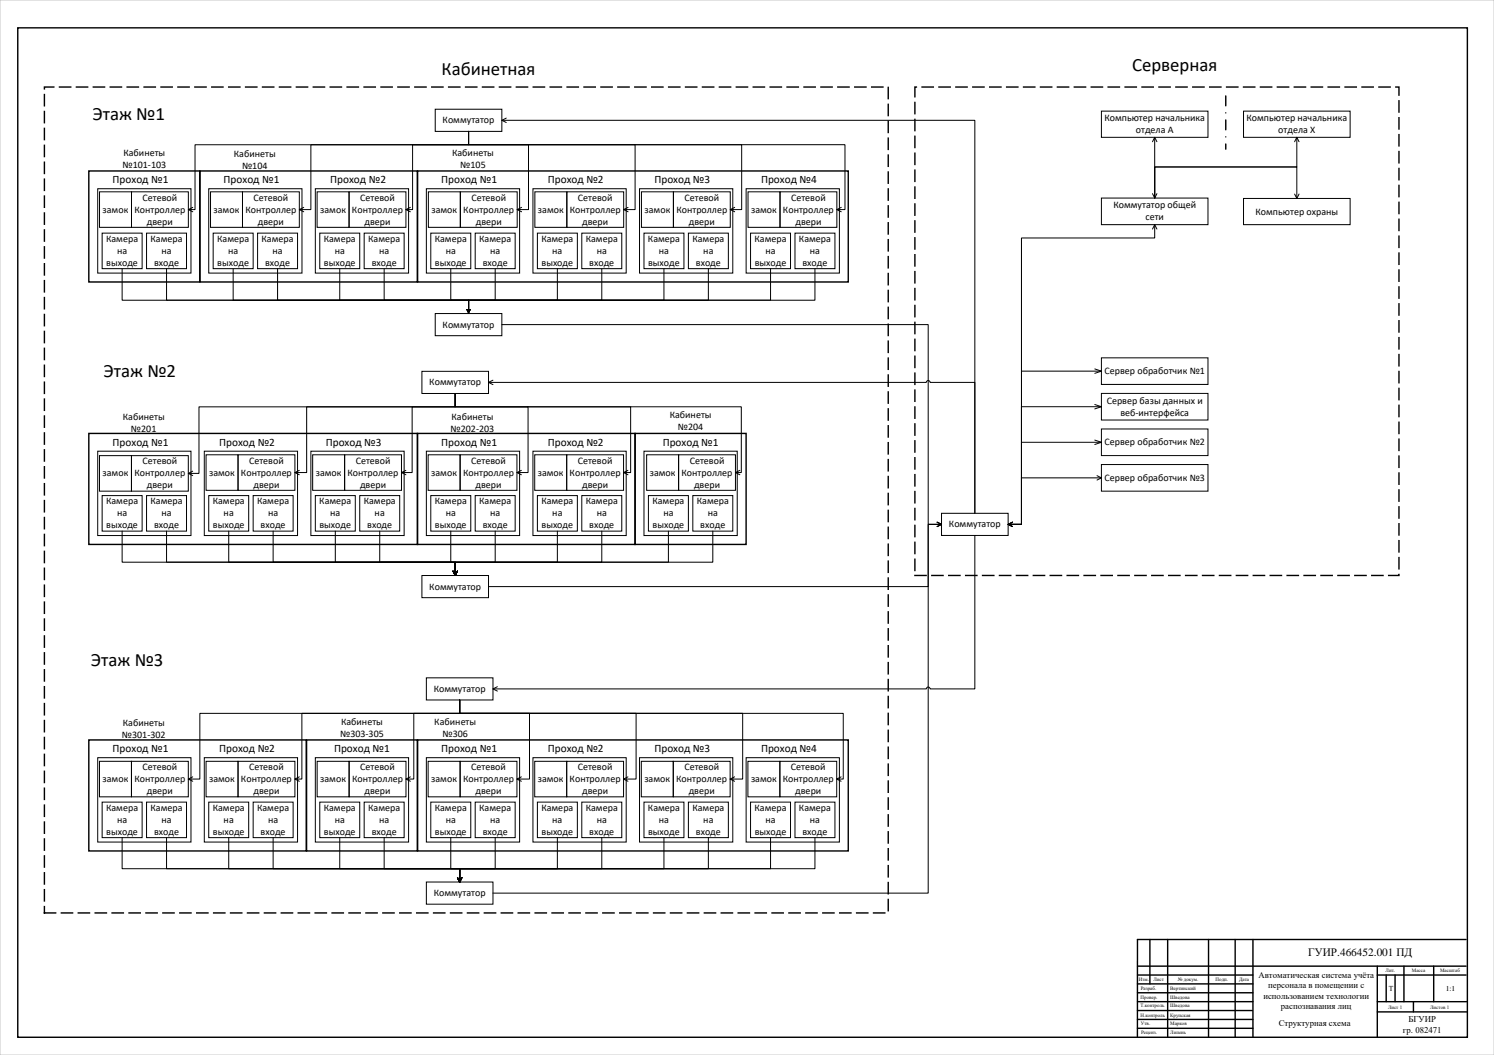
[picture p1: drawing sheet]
<svg xmlns="http://www.w3.org/2000/svg" width="841mm" height="594mm" viewBox="0 0 841 594" stroke-linecap="round" stroke-linejoin="round" font-family="sans-serif">
<defs><g id="words">
<g font-size="10.6">
<text x="637" y="40">Серверная</text>
<text x="249" y="42">Кабинетная</text>
<text x="52" y="67">Этаж №1</text>
<text x="58" y="212">Этаж №2</text>
<text x="51" y="375">Этаж №3</text>
</g>
<g font-size="6.4">
<text x="63" y="424">Проход №1</text>
<text x="123" y="424">Проход №2</text>
<text x="248" y="424">Проход №1</text>
<text x="308" y="424">Проход №2</text>
<text x="368" y="424">Проход №3</text>
<text x="428" y="424">Проход №4</text>
</g>
<g font-size="6.3">
<text x="63" y="103">Проход №1</text>
<text x="126" y="103">Проход №1</text>
<text x="186" y="103">Проход №2</text>
<text x="248" y="103">Проход №1</text>
<text x="308" y="103">Проход №2</text>
<text x="368" y="103">Проход №3</text>
<text x="428" y="103">Проход №4</text>
<text x="63" y="251">Проход №1</text>
<text x="123" y="251">Проход №2</text>
<text x="183" y="251">Проход №3</text>
<text x="248" y="251">Проход №1</text>
<text x="308" y="251">Проход №2</text>
<text x="373" y="251">Проход №1</text>
<text x="188" y="424">Проход №1</text>
<text x="736" y="538">ГУИР.466452.001 ПД</text>
</g>
<g font-size="5.6">
<text x="249" y="69">Коммутатор</text>
<text x="622" y="68">Компьютер начальника</text>
<text x="702" y="68">Компьютер начальника</text>
<text x="639" y="75">отдела А</text>
<text x="720" y="75">отдела X</text>
<text x="69" y="88">Кабинеты</text>
<text x="132" y="88">Кабинеты</text>
<text x="254" y="88">Кабинеты</text>
<text x="69" y="95">№101-103</text>
<text x="136" y="95">№104</text>
<text x="259" y="95">№105</text>
<text x="80" y="113">Сетевой</text>
<text x="143" y="113">Сетевой</text>
<text x="203" y="113">Сетевой</text>
<text x="265" y="113">Сетевой</text>
<text x="325" y="113">Сетевой</text>
<text x="385" y="113">Сетевой</text>
<text x="445" y="113">Сетевой</text>
<text x="58" y="120">замок</text>
<text x="76" y="120">Контроллер</text>
<text x="120" y="120">замок</text>
<text x="138" y="120">Контроллер</text>
<text x="180" y="120">замок</text>
<text x="198" y="120">Контроллер</text>
<text x="243" y="120">замок</text>
<text x="261" y="120">Контроллер</text>
<text x="303" y="120">замок</text>
<text x="321" y="120">Контроллер</text>
<text x="363" y="120">замок</text>
<text x="381" y="120">Контроллер</text>
<text x="423" y="120">замок</text>
<text x="441" y="120">Контроллер</text>
<text x="627" y="117">Коммутатор общей</text>
<text x="645" y="124">сети</text>
<text x="707" y="121">Компьютер охраны</text>
<text x="83" y="126">двери</text>
<text x="145" y="126">двери</text>
<text x="205" y="126">двери</text>
<text x="268" y="126">двери</text>
<text x="328" y="126">двери</text>
<text x="388" y="126">двери</text>
<text x="448" y="126">двери</text>
<text x="60" y="136">Камера</text>
<text x="85" y="136">Камера</text>
<text x="122" y="136">Камера</text>
<text x="147" y="136">Камера</text>
<text x="182" y="136">Камера</text>
<text x="207" y="136">Камера</text>
<text x="245" y="136">Камера</text>
<text x="270" y="136">Камера</text>
<text x="305" y="136">Камера</text>
<text x="330" y="136">Камера</text>
<text x="365" y="136">Камера</text>
<text x="390" y="136">Камера</text>
<text x="425" y="136">Камера</text>
<text x="450" y="136">Камера</text>
<text x="66" y="143">на</text>
<text x="91" y="143">на</text>
<text x="128" y="143">на</text>
<text x="153" y="143">на</text>
<text x="188" y="143">на</text>
<text x="213" y="143">на</text>
<text x="251" y="143">на</text>
<text x="276" y="143">на</text>
<text x="311" y="143">на</text>
<text x="336" y="143">на</text>
<text x="371" y="143">на</text>
<text x="396" y="143">на</text>
<text x="431" y="143">на</text>
<text x="456" y="143">на</text>
<text x="60" y="150">выходе</text>
<text x="87" y="150">входе</text>
<text x="122" y="150">выходе</text>
<text x="149" y="150">входе</text>
<text x="182" y="150">выходе</text>
<text x="209" y="150">входе</text>
<text x="245" y="150">выходе</text>
<text x="272" y="150">входе</text>
<text x="305" y="150">выходе</text>
<text x="332" y="150">входе</text>
<text x="365" y="150">выходе</text>
<text x="392" y="150">входе</text>
<text x="425" y="150">выходе</text>
<text x="452" y="150">входе</text>
<text x="249" y="184">Коммутатор</text>
<text x="622" y="211">Сервер обработчик №1</text>
<text x="242" y="217">Коммутатор</text>
<text x="623" y="227">Сервер базы данных и</text>
<text x="69" y="236">Кабинеты</text>
<text x="254" y="236">Кабинеты</text>
<text x="377" y="236">Кабинеты</text>
<text x="631" y="234">веб-интерфейса</text>
<text x="74" y="243">№201</text>
<text x="254" y="243">№202-203</text>
<text x="382" y="242">№204</text>
<text x="622" y="251">Сервер обработчик №2</text>
<text x="80" y="261">Сетевой</text>
<text x="140" y="261">Сетевой</text>
<text x="200" y="261">Сетевой</text>
<text x="265" y="261">Сетевой</text>
<text x="325" y="261">Сетевой</text>
<text x="388" y="261">Сетевой</text>
<text x="58" y="268">замок</text>
<text x="76" y="268">Контроллер</text>
<text x="118" y="268">замок</text>
<text x="136" y="268">Контроллер</text>
<text x="178" y="268">замок</text>
<text x="196" y="268">Контроллер</text>
<text x="243" y="268">замок</text>
<text x="261" y="268">Контроллер</text>
<text x="303" y="268">замок</text>
<text x="321" y="268">Контроллер</text>
<text x="366" y="268">замок</text>
<text x="384" y="268">Контроллер</text>
<text x="83" y="275">двери</text>
<text x="143" y="275">двери</text>
<text x="203" y="275">двери</text>
<text x="268" y="275">двери</text>
<text x="328" y="275">двери</text>
<text x="391" y="275">двери</text>
<text x="622" y="271">Сервер обработчик №3</text>
<text x="60" y="284">Камера</text>
<text x="85" y="284">Камера</text>
<text x="120" y="284">Камера</text>
<text x="145" y="284">Камера</text>
<text x="180" y="284">Камера</text>
<text x="205" y="284">Камера</text>
<text x="245" y="284">Камера</text>
<text x="270" y="284">Камера</text>
<text x="305" y="284">Камера</text>
<text x="330" y="284">Камера</text>
<text x="367" y="284">Камера</text>
<text x="392" y="284">Камера</text>
<text x="66" y="291">на</text>
<text x="91" y="291">на</text>
<text x="126" y="291">на</text>
<text x="151" y="291">на</text>
<text x="186" y="291">на</text>
<text x="211" y="291">на</text>
<text x="251" y="291">на</text>
<text x="276" y="291">на</text>
<text x="311" y="291">на</text>
<text x="336" y="291">на</text>
<text x="373" y="291">на</text>
<text x="398" y="291">на</text>
<text x="60" y="298">выходе</text>
<text x="87" y="298">входе</text>
<text x="120" y="298">выходе</text>
<text x="147" y="298">входе</text>
<text x="180" y="298">выходе</text>
<text x="207" y="298">входе</text>
<text x="245" y="298">выходе</text>
<text x="272" y="298">входе</text>
<text x="305" y="298">выходе</text>
<text x="332" y="298">входе</text>
<text x="367" y="298">выходе</text>
<text x="394" y="298">входе</text>
<text x="534" y="297">Коммутатор</text>
<text x="242" y="332">Коммутатор</text>
<text x="244" y="390">Коммутатор</text>
<text x="69" y="409">Кабинеты</text>
<text x="192" y="408">Кабинеты</text>
<text x="244" y="408">Кабинеты</text>
<text x="69" y="416">№301-302</text>
<text x="191" y="415">№303-305</text>
<text x="249" y="415">№306</text>
<text x="80" y="434">Сетевой</text>
<text x="140" y="434">Сетевой</text>
<text x="203" y="434">Сетевой</text>
<text x="265" y="434">Сетевой</text>
<text x="325" y="434">Сетевой</text>
<text x="385" y="434">Сетевой</text>
<text x="445" y="434">Сетевой</text>
<text x="58" y="440">замок</text>
<text x="76" y="440">Контроллер</text>
<text x="118" y="440">замок</text>
<text x="136" y="440">Контроллер</text>
<text x="180" y="440">замок</text>
<text x="198" y="440">Контроллер</text>
<text x="243" y="440">замок</text>
<text x="261" y="440">Контроллер</text>
<text x="303" y="440">замок</text>
<text x="321" y="440">Контроллер</text>
<text x="363" y="440">замок</text>
<text x="381" y="440">Контроллер</text>
<text x="423" y="440">замок</text>
<text x="441" y="440">Контроллер</text>
<text x="83" y="447">двери</text>
<text x="143" y="447">двери</text>
<text x="205" y="447">двери</text>
<text x="268" y="447">двери</text>
<text x="328" y="447">двери</text>
<text x="388" y="447">двери</text>
<text x="448" y="447">двери</text>
<text x="60" y="457">Камера</text>
<text x="85" y="457">Камера</text>
<text x="120" y="457">Камера</text>
<text x="145" y="457">Камера</text>
<text x="182" y="457">Камера</text>
<text x="207" y="457">Камера</text>
<text x="245" y="457">Камера</text>
<text x="270" y="457">Камера</text>
<text x="305" y="457">Камера</text>
<text x="330" y="457">Камера</text>
<text x="365" y="457">Камера</text>
<text x="390" y="457">Камера</text>
<text x="425" y="457">Камера</text>
<text x="450" y="457">Камера</text>
<text x="66" y="463">на</text>
<text x="91" y="463">на</text>
<text x="126" y="463">на</text>
<text x="151" y="463">на</text>
<text x="188" y="463">на</text>
<text x="213" y="463">на</text>
<text x="251" y="463">на</text>
<text x="276" y="463">на</text>
<text x="311" y="463">на</text>
<text x="336" y="463">на</text>
<text x="371" y="463">на</text>
<text x="396" y="463">на</text>
<text x="431" y="463">на</text>
<text x="456" y="463">на</text>
<text x="60" y="470">выходе</text>
<text x="87" y="470">входе</text>
<text x="120" y="470">выходе</text>
<text x="147" y="470">входе</text>
<text x="182" y="470">выходе</text>
<text x="209" y="470">входе</text>
<text x="245" y="470">выходе</text>
<text x="272" y="470">входе</text>
<text x="305" y="470">выходе</text>
<text x="332" y="470">входе</text>
<text x="365" y="470">выходе</text>
<text x="392" y="470">входе</text>
<text x="425" y="470">выходе</text>
<text x="452" y="470">входе</text>
<text x="244" y="505">Коммутатор</text>
</g>
<g font-size="5">
<text x="708" y="551">Автоматическая система учёта</text>
<text x="714" y="556">персонала в помещении с</text>
<text x="711" y="562">использованием технологии</text>
<text x="721" y="568">распознавания лиц</text>
<text x="793" y="576">БГУИР</text>
<text x="720" y="578">Структурная схема</text>
<text x="790" y="581">гр. 082471</text>
</g>
<g font-size="4.2">
<text x="782" y="558">Т</text>
<text x="814" y="558">1:1</text>
</g>
<g font-size="2.8">
<text x="780" y="547">Лит.</text>
<text x="795" y="547">Масса</text>
<text x="811" y="547">Масштаб</text>
<text x="641" y="552">Изм.</text>
<text x="642" y="557">Разраб.</text>
<text x="649" y="552">Лист</text>
<text x="659" y="557">Вертинский</text>
<text x="663" y="552">№ докум.</text>
<text x="684" y="552">Подп.</text>
<text x="698" y="552">Дата</text>
<text x="642" y="562">Провер.</text>
<text x="659" y="562">Шведова</text>
<text x="642" y="567">Т.контроль</text>
<text x="659" y="567">Шведова</text>
<text x="781" y="568">Лист 1</text>
<text x="805" y="568">Листов 1</text>
<text x="642" y="572">Н.контроль</text>
<text x="659" y="573">Крупская</text>
<text x="642" y="577">Утв.</text>
<text x="659" y="577">Марков</text>
<text x="642" y="582">Реценз.</text>
<text x="659" y="582">Липень</text>
</g>
</g></defs>
<path d="M0 0h841v594h-841z" fill="none" stroke="#c8c8c8" stroke-width=".56"/>
<g fill="none" stroke="#000" stroke-width=".56">
<path d="M245 61h38v13h-38zM264 74v7h-32v37h-3M264 74v7h-89v37h-6M264 74v7h-154v37h-4M264 74v7h34v37h-7M264 74v7h94v37h-7M264 74v7h153v37h-6M264 74v7h212v37h-5M283 68h266v221v-74h-25a1.1 1.1 0 0 0-2-1 1.1 1.1 0 0 0-1 1h-246M285 66l-2 2 2 1M620 63h60v14h-60zM649 80l1-3 1 3"/>
<path d="M650 77v35M700 63h60v14h-60zM729 80l1-3 1 3M730 77v17h-80v18M55 106h53v48h-53zM56 108h18v20h-18zM74 108h32v20h-32zM109 117l-3 1 3 1M117 106h53v48h-53zM119 108h18v20h-18zM137 108h32v20h-32zM171 117l-2 1 2 1"/>
<path d="M178 106h52v48h-52zM178 108h18v20h-18zM197 108h32v20h-32zM231 117l-2 1 2 1M240 106h52v48h-52zM241 108h18v20h-18zM259 108h32v20h-32zM294 117l-3 1 3 1M300 106h52v48h-52zM301 108h18v20h-18zM319 108h32v20h-32zM354 117l-3 1 3 1"/>
<path d="M360 106h52v48h-52zM361 108h18v20h-18zM379 108h32v20h-32zM414 117l-3 1 3 1M420 106h53v48h-53zM421 108h18v20h-18zM439 108h32v20h-32zM474 117l-3 1 3 1M620 112h60v14h-60zM649 109l1 3 1-3M650 112v-18h80v18M700 112h60v14h-60z"/>
<path d="M729 109l1 3 1-3M57 131h23v20h-23zM83 131h22v20h-22zM120 131h23v20h-23zM145 131h22v20h-22zM180 131h23v20h-23zM205 131h22v20h-22zM242 131h23v20h-23zM268 131h22v20h-22zM302 131h23v20h-23zM328 131h22v20h-22zM363 131h22v20h-22z"/>
<path d="M388 131h22v20h-22zM423 131h22v20h-22zM447 131h23v20h-23zM649 129l1-3 1 3M650 126v8h-75v161h-8M69 151v18h195v5M94 151v18h170v5M131 151v18h133v5M156 151v18h108v5M191 151v18h73v5M216 151v18h48v5M254 151v18h10v5"/>
<path d="M279 151v18h-15v5M314 151v18h-50v5M339 151v18h-75v5M374 151v18h-110v5M399 151v18h-135v5M434 151v18h-170v5M459 151v18h-195v5M245 177h38v12h-38zM283 183h239v112h8M238 209h37v13h-37zM277 214l-2 1 2 2M616 208l4 1-4 1"/>
<path d="M620 201h60v15h-60zM620 209h-45v86h-8M256 222v7h-144v38h-6M256 222v7h-24v37h-6M256 222v7h-83v37h-7M256 222v7h41v37h-6M256 222v7h99v37h-4M256 222v7h161v37h-3M616 228l4 1-4 1M620 221h60v15h-60zM620 229h-45v66h-8M55 254h53v48h-53z"/>
<path d="M56 257h18v20h-18zM74 257h32v20h-32zM115 254h52v48h-52zM116 256h18v20h-18zM134 256h32v20h-32zM175 254h52v48h-52zM176 256h18v20h-18zM194 256h32v20h-32zM240 254h52v48h-52zM241 256h18v20h-18zM259 256h32v20h-32zM300 254h52v48h-52z"/>
<path d="M301 256h18v20h-18zM319 256h32v20h-32zM363 254h52v48h-52zM364 256h18v20h-18zM382 256h32v20h-32zM616 248l4 1-4 1M620 242h60v15h-60zM620 249h-45v46h-8M57 279h23v20h-23zM83 279h22v20h-22zM108 265l-2 2 2 1M117 279h23v20h-23z"/>
<path d="M143 279h22v20h-22zM168 265l-2 1 2 1M178 279h22v20h-22zM203 279h22v20h-22zM228 265l-2 1 2 1M242 279h23v20h-23zM268 279h22v20h-22zM293 265l-2 1 2 1M302 279h23v20h-23zM328 279h22v20h-22zM353 265l-2 1 2 1M365 279h23v20h-23z"/>
<path d="M390 279h22v20h-22zM416 265l-2 1 2 1M618 268l2 1-2 1M620 262h60v15h-60zM620 269h-45v26h-8M69 299v18h187v7M94 299v18h162v7M129 299v18h127v7M154 299v18h102v7M189 299v18h67v7M214 299v18h42v7M254 299v18h2v7"/>
<path d="M279 299v18h-23v7M314 299v18h-58v7M339 299v18h-83v7M376 299v18h-120v7M401 299v18h-145v7M528 294l2 1-2 1M530 289h37v12h-37zM530 295h-8v35h-247M530 295h-8v208h-245M570 294l-3 1 3 1M549 301v87h-25a1.1 1.1 0 0 0-2-1 1.1 1.1 0 0 0-1 1h-244M238 324h37v13h-37z"/>
<path d="M255 322l1 2 1-2M240 382h37v12h-37zM259 394v8h216v37h-4M259 394v8h-146v37h-7M259 394v8h-89v37h-4M259 394v8h-26v37h-4M259 394v8h39v37h-7M259 394v8h99v37h-7M259 394v8h159v37h-7M280 387l-3 1 3 1M55 427h53v47h-53zM56 429h18v20h-18z"/>
<path d="M74 429h32v20h-32zM108 437l-2 2 2 1M115 427h52v47h-52zM116 429h18v20h-18zM134 429h32v20h-32zM168 437l-2 2 2 1M178 427h52v47h-52zM179 429h18v20h-18zM197 429h32v20h-32zM231 437l-2 2 2 1M240 427h52v47h-52zM241 429h18v20h-18z"/>
<path d="M259 429h32v20h-32zM293 437l-2 2 2 1M300 427h52v47h-52zM301 429h18v20h-18zM319 429h32v20h-32zM353 437l-2 2 2 1M360 427h52v47h-52zM361 429h18v20h-18zM379 429h32v20h-32zM413 437l-2 2 2 1M420 427h53v47h-53zM421 429h18v20h-18z"/>
<path d="M439 429h32v20h-32zM473 437l-2 2 2 1M57 452h23v20h-23zM83 452h22v20h-22zM117 452h23v20h-23zM143 452h22v20h-22zM180 452h23v20h-23zM205 452h22v20h-22zM242 452h23v20h-23zM268 452h22v20h-22zM302 452h23v20h-23zM328 452h22v20h-22z"/>
<path d="M363 452h22v20h-22zM388 452h22v20h-22zM423 452h22v20h-22zM447 452h23v20h-23zM69 472v17h190v8M94 472v17h165v8M129 472v17h130v8M154 472v17h105v8M191 472v17h68v8M216 472v17h43v8M254 472v17h5v8M279 472v17h-20v8"/>
<path d="M314 472v17h-55v8M339 472v17h-80v8M374 472v17h-115v8M399 472v17h-140v8M434 472v17h-175v8M459 472v17h-200v8M240 497h37v12h-37zM258 494l1 3 1-3"/>
</g>
<g fill="none" stroke="#000" stroke-width=".79">
<path d="M10 16h816v568h-816zM50 96h63v63h-63zM113 96h122v63h-122zM235 96h242v63h-242zM50 244h185v63h-185zM235 244h122v63h-122zM358 244h62v63h-62zM50 417h122v62h-122zM173 417h62v62h-62zM235 417h242v62h-242zM647 529v25M657 529v55"/>
<path d="M680 529v55M695 529v55M705 529v55M825 529h-185v55M640 544h185M640 559h65M640 554h65M640 549h65M775 544v40M775 549h50M780 549v15M785 549v15"/>
<path d="M790 544v20M807 544v20M640 569h65M640 579h65M640 574h65M640 564h65M775 564h51M775 570h51M796 564v6"/>
</g>
<path d="M263 174h2l-1 3z" fill="#000"/>
<path d="M690 54v30" fill="none" stroke="#000" stroke-width=".79" stroke-dasharray="5.6 4 0 4"/>
<path d="M25 49h475v465h-475zM515 49h272v275h-272z" fill="none" stroke="#000" stroke-width=".79" stroke-dasharray="6.3 3.2"/>
<use href="#words"/>
</svg>
